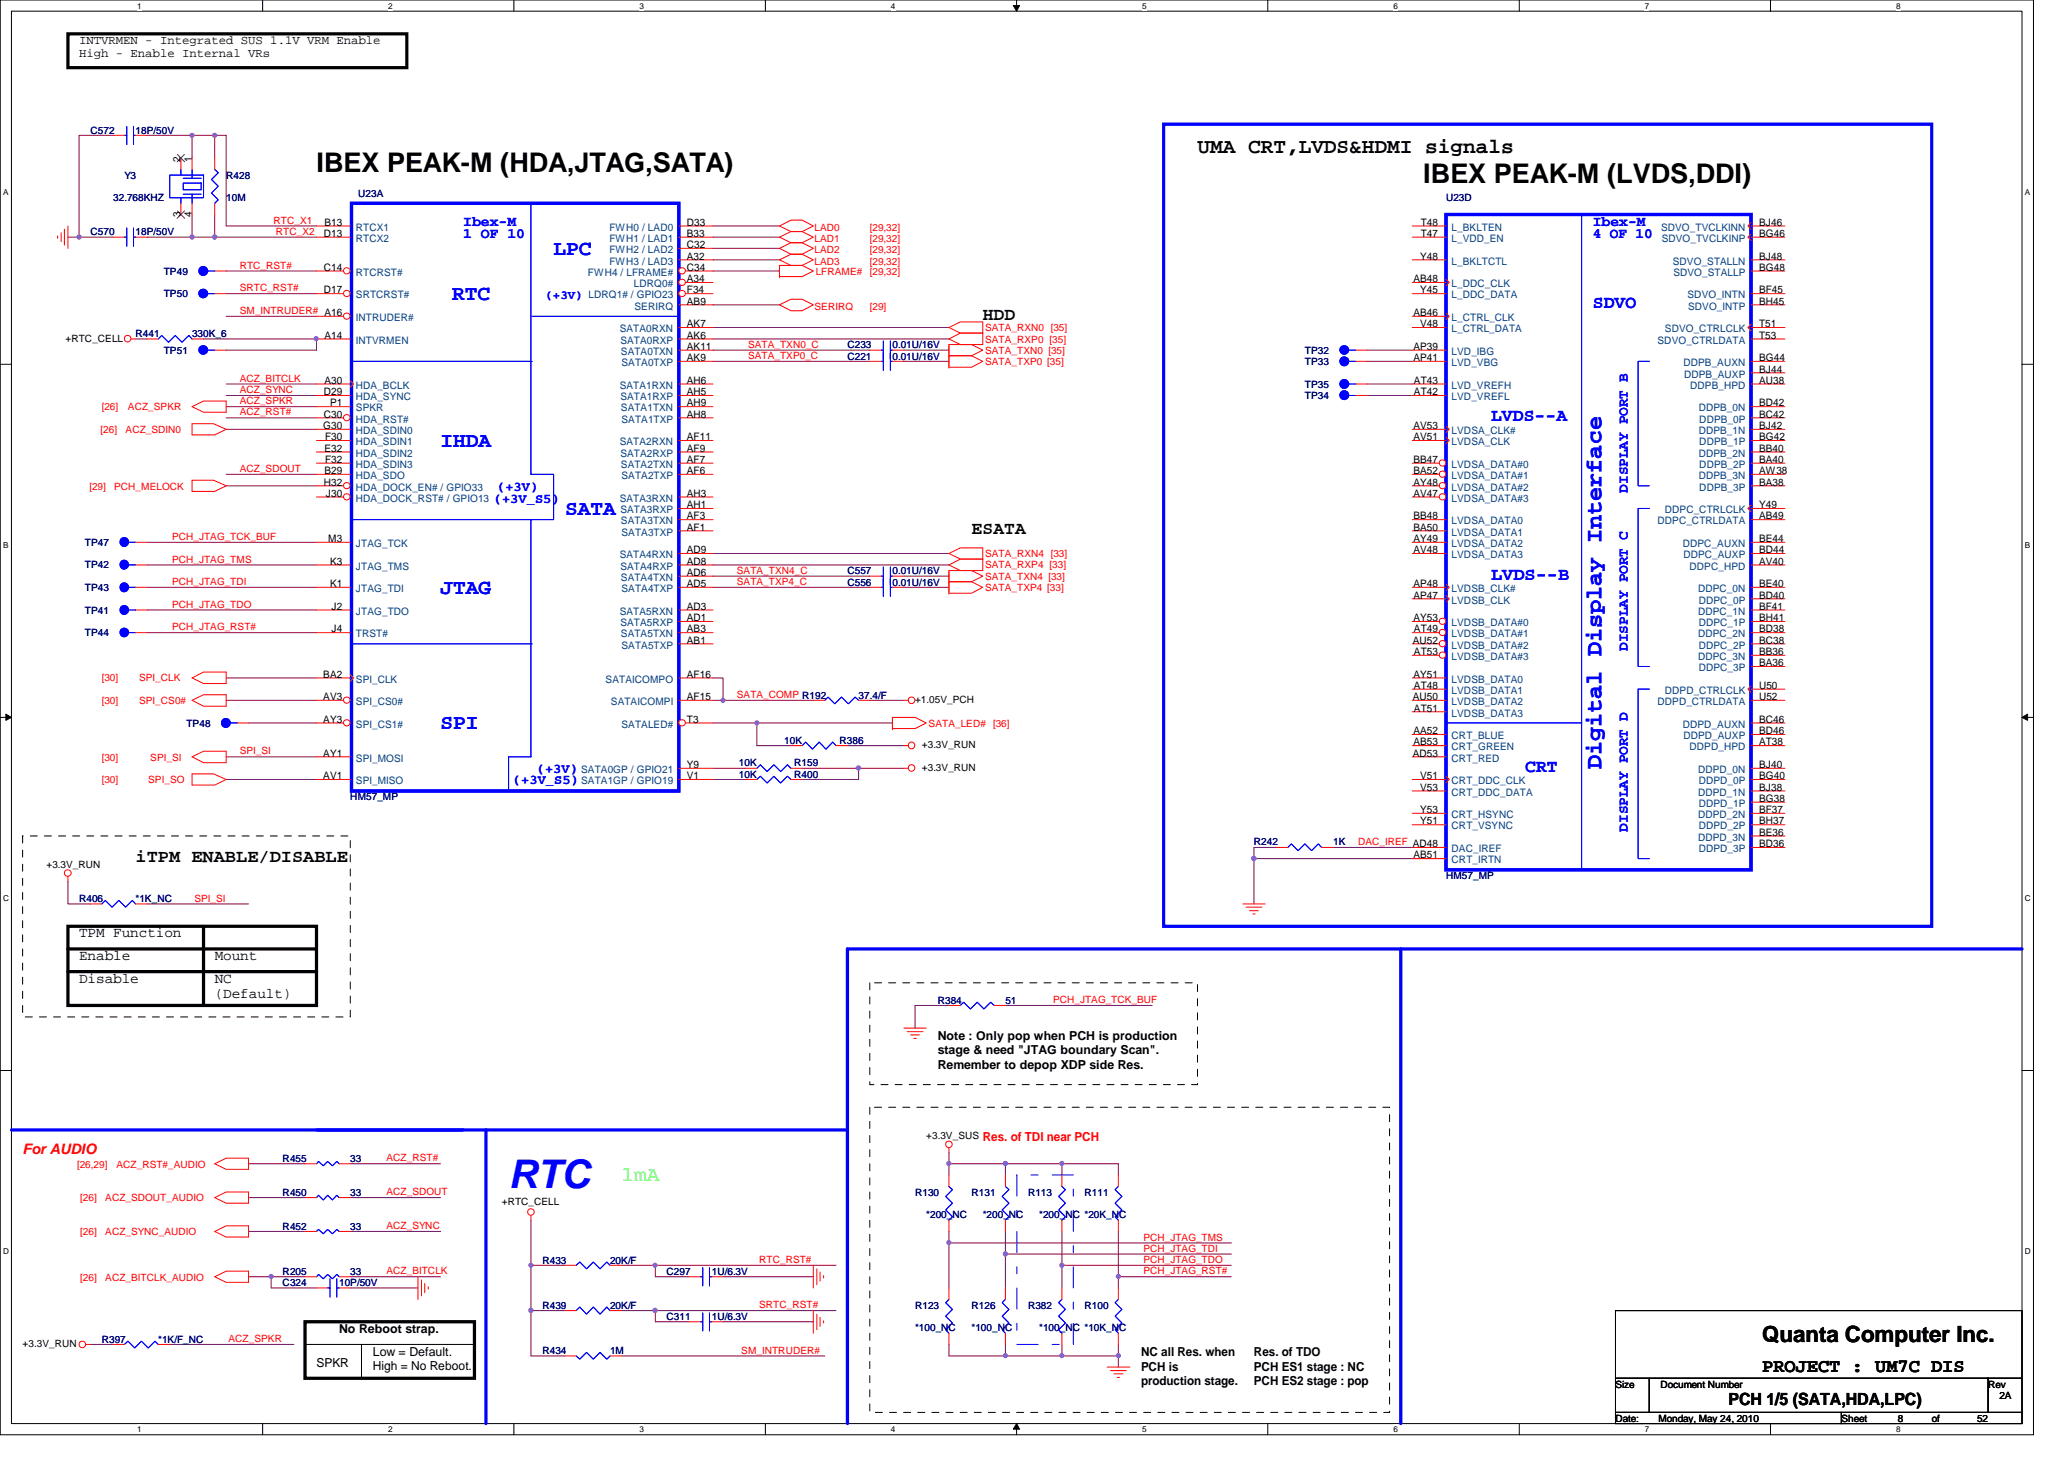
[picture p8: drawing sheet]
<svg xmlns="http://www.w3.org/2000/svg" width="297mm" height="210mm" viewBox="0 0 297 210" stroke-linecap="round" stroke-linejoin="round" font-family="sans-serif">
<defs><g id="words">
<text font-size="5.7" fill="#00f" x="73.2" y="171">RTC</text>
<g font-size="3.9">
<text x="45.5" y="24.8">IBEX PEAK-M (HDA,JTAG,SATA)</text>
<text x="204.8" y="26.4">IBEX PEAK-M (LVDS,DDI)</text>
</g>
<text font-size="3.4" fill="#00f" x="230.5" y="110.7" transform="rotate(-90 230.5 110.7)">Digital Display Interface</text>
<text font-size="3.2" x="253.6" y="193.1">Quanta Computer Inc.</text>
<text font-size="3" x="172.3" y="22">UMA CRT,LVDS&amp;HDMI signals</text>
<g font-size="3" fill="#00f">
<text x="79.7" y="36.7">LPC</text>
<text x="65.1" y="43.2">RTC</text>
<text x="63.4" y="64.3">IHDA</text>
<text x="81.3" y="74">SATA</text>
<text x="63.4" y="85.4">JTAG</text>
<text x="63.4" y="104.9">SPI</text>
</g>
<text font-size="3" fill="#0f0" x="89.4" y="169.8">1mA</text>
<text font-size="2.8" x="253.6" y="197.4">PROJECT : UM7C DIS</text>
<g font-size="2.6">
<text x="141.4" y="46">HDD</text>
<text x="139.8" y="76.9">ESATA</text>
<text x="19.5" y="124">iTPM ENABLE/DISABLE</text>
</g>
<g font-size="2.6" fill="#00f">
<text x="229.2" y="44.4">SDVO</text>
<text x="214.6" y="60.6">LVDS--A</text>
<text x="214.6" y="83.4">LVDS--B</text>
<text x="219.5" y="111">CRT</text>
</g>
<text font-size="2.4" x="248.7" y="202.2">PCH 1/5 (SATA,HDA,LPC)</text>
<g font-size="2.1" fill="#00f">
<text x="66.7" y="32.6">Ibex-M</text>
<text x="66.7" y="34.2">1 OF 10</text>
<text x="229.2" y="32.6">Ibex-M</text>
<text x="229.2" y="34.2">4 OF 10</text>
<text x="234.3" y="70.9" transform="rotate(-90 234.3 70.9)">DISPLAY PORT B</text>
<text x="234.3" y="93.6" transform="rotate(-90 234.3 93.6)">DISPLAY PORT C</text>
<text x="234.3" y="119.6" transform="rotate(-90 234.3 119.6)">DISPLAY PORT D</text>
</g>
<g font-size="2.1">
<text x="11.4" y="134.9">TPM Function</text>
<text x="11.4" y="138.1">Enable</text>
<text x="11.4" y="141.4">Disable</text>
<text x="30.9" y="138.1">Mount</text>
<text x="30.9" y="141.4">NC</text>
<text x="30.9" y="143.6">(Default)</text>
</g>
<text font-size="2.1" fill="#f00" x="3.3" y="166.1">For AUDIO</text>
<g font-size="1.9" fill="#00f">
<text x="71.5" y="70.7">(+3V)</text>
<text x="71.1" y="72.3">(+3V_S5)</text>
<text x="73.8" y="112.8">(+3V_S5)</text>
<text x="77.3" y="111.2">(+3V)</text>
</g>
<g font-size="1.8">
<text x="11.4" y="6.3">INTVRMEN - Integrated SUS 1.1V VRM Enable</text>
<text x="11.4" y="8.2">High - Enable Internal VRs</text>
<text x="135" y="149.6">Note : Only pop when PCH is production</text>
<text x="135" y="151.7">stage &amp; need &quot;JTAG boundary Scan&quot;.</text>
<text x="135" y="153.8">Remember to depop XDP side Res.</text>
<text x="48.8" y="191.8">No Reboot strap.</text>
<text x="45.5" y="196.7">SPKR</text>
<text x="53.7" y="195">Low = Default.</text>
<text x="53.7" y="197.1">High = No Reboot.</text>
<text x="164.2" y="195.1">NC all Res. when</text>
<text x="164.2" y="197.2">PCH is</text>
<text x="180.5" y="195.1">Res. of TDO</text>
<text x="180.5" y="197.2">PCH ES1 stage : NC</text>
<text x="164.2" y="199.3">production stage.</text>
<text x="180.5" y="199.3">PCH ES2 stage : pop</text>
</g>
<text font-size="1.8" fill="#00f" x="78.5" y="43">(+3V)</text>
<text font-size="1.8" fill="#f00" x="141.4" y="164.2">Res. of TDI near PCH</text>
<g font-size="1.5">
<text x="26" y="23.2" transform="rotate(-90 26 23.2)">2</text>
<text x="27.6" y="23.2" transform="rotate(-90 27.6 23.2)">1</text>
<text x="26" y="31.2" transform="rotate(-90 26 31.2)">3</text>
<text x="27.6" y="31.2" transform="rotate(-90 27.6 31.2)">4</text>
<text x="46.6" y="34.1">D13</text>
<text x="46.7" y="32.5">B13</text>
<text x="98.8" y="32.5">D33</text>
<text x="98.8" y="34.1">B33</text>
<text x="98.8" y="35.7">C32</text>
<text x="204.5" y="32.5">T48</text>
<text x="204.5" y="34.1">T47</text>
<text x="253.2" y="34.1">BG46</text>
<text x="253.2" y="32.5">BJ46</text>
<text x="46.6" y="38.9">C14</text>
<text x="98.8" y="40.6">A34</text>
<text x="98.8" y="37.3">A32</text>
<text x="98.8" y="38.9">C34</text>
<text x="203.4" y="40.6">AB48</text>
<text x="204.4" y="37.3">Y48</text>
<text x="253.2" y="37.3">BJ48</text>
<text x="253.2" y="38.9">BG48</text>
<text x="46.6" y="42.2">D17</text>
<text x="98.8" y="43.8">AB9</text>
<text x="98.8" y="47.1">AK7</text>
<text x="98.8" y="42.2">F34</text>
<text x="203.4" y="45.5">AB46</text>
<text x="204.4" y="47.1">V48</text>
<text x="204.4" y="42.2">Y45</text>
<text x="253.2" y="42.2">BF45</text>
<text x="253.2" y="43.8">BH45</text>
<text x="253.2" y="47.1">T51</text>
<text x="46.7" y="48.7">A14</text>
<text x="98.8" y="48.7">AK6</text>
<text x="98.8" y="50.3">AK11</text>
<text x="98.8" y="51.9">AK9</text>
<text x="203.4" y="50.3">AP39</text>
<text x="203.4" y="51.9">AP41</text>
<text x="253.2" y="51.9">BG44</text>
<text x="253.2" y="53.6">BJ44</text>
<text x="253.2" y="48.7">T53</text>
<text x="46.6" y="56.9">D29</text>
<text x="46.7" y="55.2">A30</text>
<text x="47.5" y="58.5">P1</text>
<text x="98.8" y="55.2">AH6</text>
<text x="98.8" y="56.9">AH5</text>
<text x="98.8" y="58.5">AH9</text>
<text x="203.5" y="55.2">AT43</text>
<text x="203.5" y="56.9">AT42</text>
<text x="253.2" y="58.5">BD42</text>
<text x="253.2" y="55.2">AU38</text>
<text x="46.5" y="61.7">G30</text>
<text x="46.6" y="60.1">C30</text>
<text x="46.7" y="65">E32</text>
<text x="46.8" y="63.3">F30</text>
<text x="98.8" y="63.3">AF11</text>
<text x="98.8" y="65">AF9</text>
<text x="98.8" y="60.1">AH8</text>
<text x="203.4" y="61.7">AV53</text>
<text x="203.4" y="63.3">AV51</text>
<text x="253.2" y="61.7">BJ42</text>
<text x="253.2" y="65">BB40</text>
<text x="253.2" y="60.1">BC42</text>
<text x="253.2" y="63.3">BG42</text>
<text x="46.6" y="69.8">H32</text>
<text x="46.7" y="68.2">B29</text>
<text x="46.8" y="66.6">F32</text>
<text x="46.9" y="71.5">J30</text>
<text x="98.8" y="71.5">AH3</text>
<text x="98.8" y="66.6">AF7</text>
<text x="98.8" y="68.2">AF6</text>
<text x="203.4" y="66.6">BB47</text>
<text x="203.4" y="68.2">BA52</text>
<text x="203.4" y="69.8">AY48</text>
<text x="203.4" y="71.5">AV47</text>
<text x="253.2" y="68.2">AW38</text>
<text x="253.2" y="66.6">BA40</text>
<text x="253.2" y="69.8">BA38</text>
<text x="47.2" y="78">M3</text>
<text x="98.8" y="73.1">AH1</text>
<text x="98.8" y="74.7">AF3</text>
<text x="98.8" y="76.3">AF1</text>
<text x="203.4" y="74.7">BB48</text>
<text x="203.4" y="76.3">BA50</text>
<text x="203.4" y="78">AY49</text>
<text x="253.2" y="78">BE44</text>
<text x="253.2" y="73.1">Y49</text>
<text x="253.2" y="74.7">AB49</text>
<text x="47.5" y="81.2">K3</text>
<text x="98.8" y="79.6">AD9</text>
<text x="98.8" y="81.2">AD8</text>
<text x="98.8" y="82.8">AD6</text>
<text x="203.4" y="79.6">AV48</text>
<text x="253.2" y="81.2">AV40</text>
<text x="253.2" y="79.6">BD44</text>
<text x="47.5" y="84.5">K1</text>
<text x="47.7" y="87.7">J2</text>
<text x="98.8" y="87.7">AD3</text>
<text x="98.8" y="89.4">AD1</text>
<text x="98.8" y="84.5">AD5</text>
<text x="203.4" y="84.5">AP48</text>
<text x="203.4" y="86.1">AP47</text>
<text x="203.4" y="89.4">AY53</text>
<text x="253.2" y="89.4">BH41</text>
<text x="253.2" y="86.1">BD40</text>
<text x="253.2" y="84.5">BE40</text>
<text x="253.2" y="87.7">BF41</text>
<text x="47.7" y="91">J4</text>
<text x="98.8" y="91">AB3</text>
<text x="98.8" y="92.6">AB1</text>
<text x="203.3" y="92.6">AU52</text>
<text x="203.5" y="91">AT49</text>
<text x="203.5" y="94.2">AT53</text>
<text x="253.2" y="92.6">BC38</text>
<text x="253.2" y="95.8">BA36</text>
<text x="253.2" y="91">BD38</text>
<text x="253.2" y="94.2">BB36</text>
<text x="46.5" y="97.5">BA2</text>
<text x="46.5" y="100.7">AV3</text>
<text x="98.8" y="100.7">AF15</text>
<text x="98.8" y="97.5">AF16</text>
<text x="203.3" y="100.7">AU50</text>
<text x="203.4" y="97.5">AY51</text>
<text x="203.5" y="99.1">AT48</text>
<text x="253.2" y="99.1">U50</text>
<text x="253.2" y="100.7">U52</text>
<text x="46.5" y="104">AY3</text>
<text x="98.8" y="104">T3</text>
<text x="203.4" y="105.6">AA52</text>
<text x="203.4" y="107.2">AB53</text>
<text x="203.5" y="102.4">AT51</text>
<text x="253.2" y="107.2">AT38</text>
<text x="253.2" y="104">BC46</text>
<text x="253.2" y="105.6">BD46</text>
<text x="46.5" y="108.8">AY1</text>
<text x="46.5" y="112.1">AV1</text>
<text x="98.8" y="110.5">Y9</text>
<text x="98.8" y="112.1">V1</text>
<text x="203.3" y="108.8">AD53</text>
<text x="204.4" y="112.1">V51</text>
<text x="204.4" y="113.7">V53</text>
<text x="253.2" y="112.1">BG40</text>
<text x="253.2" y="110.5">BJ40</text>
<text x="253.2" y="113.7">BJ38</text>
<text x="204.4" y="117">Y53</text>
<text x="204.4" y="118.6">Y51</text>
<text x="253.2" y="118.6">BH37</text>
<text x="253.2" y="115.4">BG38</text>
<text x="253.2" y="117">BF37</text>
<text x="203.4" y="123.5">AB51</text>
<text x="253.2" y="121.9">BD36</text>
<text x="253.2" y="120.2">BE36</text>
</g>
<g font-size="1.5" fill="#004080">
<text x="51.2" y="33.2">RTCX1</text>
<text x="51.2" y="34.8">RTCX2</text>
<text x="87.7" y="33.2">FWH0 / LAD0</text>
<text x="87.7" y="34.8">FWH1 / LAD1</text>
<text x="208.9" y="33.2">L_BKLTEN</text>
<text x="208.9" y="34.8">L_VDD_EN</text>
<text x="239.1" y="33.2">SDVO_TVCLKINN</text>
<text x="239.1" y="34.8">SDVO_TVCLKINP</text>
<text x="51.2" y="39.7">RTCRST#</text>
<text x="84.6" y="39.7">FWH4 / LFRAME#</text>
<text x="87.7" y="36.4">FWH2 / LAD2</text>
<text x="87.7" y="38.1">FWH3 / LAD3</text>
<text x="91.2" y="41.3">LDRQ0#</text>
<text x="208.9" y="38.1">L_BKLTCTL</text>
<text x="208.9" y="41.3">L_DDC_CLK</text>
<text x="240.7" y="38.1">SDVO_STALLN</text>
<text x="240.8" y="39.7">SDVO_STALLP</text>
<text x="51.2" y="46.2">INTRUDER#</text>
<text x="51.2" y="42.9">SRTCRST#</text>
<text x="84.7" y="42.9">LDRQ1# / GPIO23</text>
<text x="89.2" y="47.8">SATA0RXN</text>
<text x="91.3" y="44.5">SERIRQ</text>
<text x="208.9" y="46.2">L_CTRL_CLK</text>
<text x="208.9" y="47.8">L_CTRL_DATA</text>
<text x="208.9" y="42.9">L_DDC_DATA</text>
<text x="239.6" y="47.8">SDVO_CTRLCLK</text>
<text x="242.9" y="42.9">SDVO_INTN</text>
<text x="242.9" y="44.5">SDVO_INTP</text>
<text x="51.2" y="49.4">INTVRMEN</text>
<text x="89.3" y="49.4">SATA0RXP</text>
<text x="89.4" y="51.1">SATA0TXN</text>
<text x="89.4" y="52.7">SATA0TXP</text>
<text x="208.9" y="51.1">LVD_IBG</text>
<text x="208.9" y="52.7">LVD_VBG</text>
<text x="238.5" y="49.4">SDVO_CTRLDATA</text>
<text x="242.3" y="52.7">DDPB_AUXN</text>
<text x="51.2" y="55.9">HDA_BCLK</text>
<text x="51.2" y="57.6">HDA_SYNC</text>
<text x="51.2" y="59.2">SPKR</text>
<text x="89.2" y="55.9">SATA1RXN</text>
<text x="89.3" y="57.6">SATA1RXP</text>
<text x="89.4" y="59.2">SATA1TXN</text>
<text x="208.9" y="55.9">LVD_VREFH</text>
<text x="208.9" y="57.6">LVD_VREFL</text>
<text x="242.4" y="54.3">DDPB_AUXP</text>
<text x="243.2" y="55.9">DDPB_HPD</text>
<text x="244.5" y="59.2">DDPB_0N</text>
<text x="51.2" y="60.8">HDA_RST#</text>
<text x="51.2" y="62.4">HDA_SDIN0</text>
<text x="51.2" y="64.1">HDA_SDIN1</text>
<text x="51.2" y="65.7">HDA_SDIN2</text>
<text x="89.2" y="64.1">SATA2RXN</text>
<text x="89.3" y="65.7">SATA2RXP</text>
<text x="89.4" y="60.8">SATA1TXP</text>
<text x="208.9" y="62.4">LVDSA_CLK#</text>
<text x="208.9" y="64.1">LVDSA_CLK</text>
<text x="244.5" y="62.4">DDPB_1N</text>
<text x="244.5" y="65.7">DDPB_2N</text>
<text x="244.6" y="60.8">DDPB_0P</text>
<text x="244.6" y="64.1">DDPB_1P</text>
<text x="51.2" y="68.9">HDA_SDO</text>
<text x="51.2" y="67.3">HDA_SDIN3</text>
<text x="51.2" y="70.6">HDA_DOCK_EN# / GPIO33</text>
<text x="89.4" y="67.3">SATA2TXN</text>
<text x="89.4" y="68.9">SATA2TXP</text>
<text x="208.9" y="67.3">LVDSA_DATA#0</text>
<text x="208.9" y="68.9">LVDSA_DATA#1</text>
<text x="208.9" y="70.6">LVDSA_DATA#2</text>
<text x="244.5" y="68.9">DDPB_3N</text>
<text x="244.6" y="67.3">DDPB_2P</text>
<text x="244.6" y="70.6">DDPB_3P</text>
<text x="51.2" y="72.2">HDA_DOCK_RST# / GPIO13</text>
<text x="89.2" y="72.2">SATA3RXN</text>
<text x="89.3" y="73.8">SATA3RXP</text>
<text x="89.4" y="75.4">SATA3TXN</text>
<text x="89.4" y="77">SATA3TXP</text>
<text x="208.9" y="72.2">LVDSA_DATA#3</text>
<text x="208.9" y="75.4">LVDSA_DATA0</text>
<text x="208.9" y="77">LVDSA_DATA1</text>
<text x="238.5" y="75.4">DDPC_CTRLDATA</text>
<text x="239.6" y="73.8">DDPC_CTRLCLK</text>
<text x="51.2" y="78.7">JTAG_TCK</text>
<text x="51.2" y="82">JTAG_TMS</text>
<text x="89.2" y="80.3">SATA4RXN</text>
<text x="89.3" y="82">SATA4RXP</text>
<text x="89.4" y="83.6">SATA4TXN</text>
<text x="208.9" y="78.7">LVDSA_DATA2</text>
<text x="208.9" y="80.3">LVDSA_DATA3</text>
<text x="242.2" y="78.7">DDPC_AUXN</text>
<text x="242.3" y="80.3">DDPC_AUXP</text>
<text x="243.2" y="82">DDPC_HPD</text>
<text x="51.2" y="85.2">JTAG_TDI</text>
<text x="51.2" y="88.4">JTAG_TDO</text>
<text x="89.2" y="88.4">SATA5RXN</text>
<text x="89.4" y="85.2">SATA4TXP</text>
<text x="208.9" y="85.2">LVDSB_CLK#</text>
<text x="208.9" y="86.8">LVDSB_CLK</text>
<text x="244.4" y="85.2">DDPC_0N</text>
<text x="244.4" y="88.4">DDPC_1N</text>
<text x="244.5" y="86.8">DDPC_0P</text>
<text x="51.2" y="91.7">TRST#</text>
<text x="89.3" y="90.1">SATA5RXP</text>
<text x="89.4" y="91.7">SATA5TXN</text>
<text x="89.4" y="93.3">SATA5TXP</text>
<text x="208.9" y="90.1">LVDSB_DATA#0</text>
<text x="208.9" y="91.7">LVDSB_DATA#1</text>
<text x="208.9" y="93.3">LVDSB_DATA#2</text>
<text x="208.9" y="95">LVDSB_DATA#3</text>
<text x="244.4" y="91.7">DDPC_2N</text>
<text x="244.4" y="95">DDPC_3N</text>
<text x="244.5" y="90.1">DDPC_1P</text>
<text x="244.5" y="93.3">DDPC_2P</text>
<text x="51.2" y="98.2">SPI_CLK</text>
<text x="51.2" y="101.4">SPI_CS0#</text>
<text x="87.2" y="98.2">SATAICOMPO</text>
<text x="87.9" y="101.4">SATAICOMPI</text>
<text x="208.9" y="98.2">LVDSB_DATA0</text>
<text x="208.9" y="99.8">LVDSB_DATA1</text>
<text x="208.9" y="101.4">LVDSB_DATA2</text>
<text x="238.5" y="101.4">DDPD_CTRLDATA</text>
<text x="239.6" y="99.8">DDPD_CTRLCLK</text>
<text x="244.5" y="96.6">DDPC_3P</text>
<text x="51.2" y="104.7">SPI_CS1#</text>
<text x="89.4" y="104.7">SATALED#</text>
<text x="208.9" y="103.1">LVDSB_DATA3</text>
<text x="208.9" y="106.3">CRT_BLUE</text>
<text x="208.9" y="107.9">CRT_GREEN</text>
<text x="242.2" y="104.7">DDPD_AUXN</text>
<text x="242.3" y="106.3">DDPD_AUXP</text>
<text x="243.2" y="107.9">DDPD_HPD</text>
<text x="51.2" y="109.6">SPI_MOSI</text>
<text x="51.2" y="112.8">SPI_MISO</text>
<text x="83.6" y="111.2">SATA0GP / GPIO21</text>
<text x="83.6" y="112.8">SATA1GP / GPIO19</text>
<text x="208.9" y="112.8">CRT_DDC_CLK</text>
<text x="208.9" y="109.6">CRT_RED</text>
<text x="244.4" y="111.2">DDPD_0N</text>
<text x="244.5" y="112.8">DDPD_0P</text>
<text x="208.9" y="114.5">CRT_DDC_DATA</text>
<text x="208.9" y="117.7">CRT_HSYNC</text>
<text x="208.9" y="119.3">CRT_VSYNC</text>
<text x="244.4" y="117.7">DDPD_2N</text>
<text x="244.4" y="114.5">DDPD_1N</text>
<text x="244.5" y="119.3">DDPD_2P</text>
<text x="244.5" y="116.1">DDPD_1P</text>
<text x="208.9" y="124.2">CRT_IRTN</text>
<text x="208.9" y="122.6">DAC_IREF</text>
<text x="244.4" y="120.9">DDPD_3N</text>
<text x="244.5" y="122.6">DDPD_3P</text>
</g>
<g font-size="1.4" fill="#000080">
<text x="13" y="19.2">C572</text>
<text x="19.5" y="19.2">18P/50V</text>
<text x="16.3" y="29">32.768KHZ</text>
<text x="17.9" y="25.7">Y3</text>
<text x="32.6" y="25.7">R428</text>
<text x="32.6" y="29">10M</text>
<text x="51.6" y="28.3">U23A</text>
<text x="208.1" y="29">U23D</text>
<text x="13" y="33.9">C570</text>
<text x="19.5" y="33.9">18P/50V</text>
<text x="23.6" y="39.5">TP49</text>
<text x="23.6" y="42.8">TP50</text>
<text x="19.5" y="48.5">R441</text>
<text x="23.6" y="50.9">TP51</text>
<text x="27.6" y="48.5">330K_6</text>
<text x="122" y="50.1">C233</text>
<text x="122" y="51.7">C221</text>
<text x="128.4" y="50.1">0.01U/16V</text>
<text x="128.4" y="51.7">0.01U/16V</text>
<text x="187.8" y="50.9">TP32</text>
<text x="187.8" y="52.5">TP33</text>
<text x="187.8" y="57.4">TP34</text>
<text x="187.8" y="55.8">TP35</text>
<text x="12.2" y="78.6">TP47</text>
<text x="12.2" y="81.8">TP42</text>
<text x="122" y="82.6">C557</text>
<text x="128.4" y="82.6">0.01U/16V</text>
<text x="12.2" y="88.3">TP41</text>
<text x="12.2" y="85">TP43</text>
<text x="122" y="84.2">C556</text>
<text x="128.4" y="84.2">0.01U/16V</text>
<text x="12.2" y="91.6">TP44</text>
<text x="123.6" y="100.5">37.4/F</text>
<text x="26.8" y="104.6">TP48</text>
<text x="112.9" y="107">10K</text>
<text x="120.8" y="107">R386</text>
<text x="106.3" y="110.2">10K</text>
<text x="106.3" y="111.9">10K</text>
<text x="114.3" y="110.2">R159</text>
<text x="114.3" y="111.9">R400</text>
<text x="50.4" y="115.1">HM57_MP</text>
<text x="180.5" y="121.6">R242</text>
<text x="191.9" y="121.6">1K</text>
<text x="11.4" y="129.8">R406</text>
<text x="19.5" y="129.8">*1K_NC</text>
<text x="208.1" y="126.5">HM57_MP</text>
<text x="135" y="144.4">R384</text>
<text x="144.7" y="144.4">51</text>
<text x="40.7" y="167.1">R455</text>
<text x="50.4" y="167.1">33</text>
<text x="40.7" y="172">R450</text>
<text x="50.4" y="172">33</text>
<text x="131.7" y="172">R130</text>
<text x="139.8" y="172">R131</text>
<text x="148" y="172">R113</text>
<text x="156.1" y="172">R111</text>
<text x="40.7" y="176.9">R452</text>
<text x="50.4" y="176.9">33</text>
<text x="133.3" y="175.3">*200_NC</text>
<text x="141.4" y="175.3">*200_NC</text>
<text x="149.6" y="175.3">*200_NC *20K_NC</text>
<text x="40.7" y="183.4">R205</text>
<text x="40.7" y="185">C324</text>
<text x="48.8" y="185">10P/50V</text>
<text x="50.4" y="183.4">33</text>
<text x="78.1" y="181.8">R433</text>
<text x="87.8" y="181.8">20K/F</text>
<text x="95.9" y="183.4">C297</text>
<text x="102.4" y="183.4">1U/6.3V</text>
<text x="78.1" y="188.3">R439</text>
<text x="87.8" y="188.3">20K/F</text>
<text x="95.9" y="189.9">C311</text>
<text x="102.4" y="189.9">1U/6.3V</text>
<text x="131.7" y="188.3">R123</text>
<text x="131.7" y="191.5">*100_NC</text>
<text x="139.8" y="188.3">R126</text>
<text x="139.8" y="191.5">*100_NC</text>
<text x="148" y="188.3">R382</text>
<text x="149.6" y="191.5">*100_NC *10K_NC</text>
<text x="156.1" y="188.3">R100</text>
<text x="14.6" y="193.2">R397</text>
<text x="22.8" y="193.2">*1K/F_NC</text>
<text x="78.1" y="194.8">R434</text>
<text x="87.8" y="194.8">1M</text>
</g>
<g font-size="1.4" fill="#f00">
<text x="39.4" y="32.2">RTC_X1</text>
<text x="39.7" y="33.8">RTC_X2</text>
<text x="117.2" y="33.2">LAD0</text>
<text x="117.2" y="34.8">LAD1</text>
<text x="125.2" y="33.2">[29,32]</text>
<text x="125.2" y="34.8">[29,32]</text>
<text x="34.5" y="41.9">SRTC_RST#</text>
<text x="34.5" y="38.7">RTC_RST#</text>
<text x="117.2" y="36.4">LAD2</text>
<text x="117.2" y="38.1">LAD3</text>
<text x="117.4" y="39.5">LFRAME#</text>
<text x="125.2" y="39.5">[29,32]</text>
<text x="125.2" y="36.4">[29,32]</text>
<text x="125.2" y="38.1">[29,32]</text>
<text x="34.5" y="45.2">SM_INTRUDER# A16</text>
<text x="117.2" y="44.6">SERIRQ</text>
<text x="125.2" y="44.6">[29]</text>
<text x="141.8" y="47.7">SATA_RXN0 [35]</text>
<text x="107.7" y="50">SATA_TXN0_C</text>
<text x="107.7" y="51.6">SATA_TXP0_C</text>
<text x="141.8" y="50.9">SATA_TXN0 [35]</text>
<text x="141.8" y="52.5">SATA_TXP0 [35]</text>
<text x="141.8" y="49.3">SATA_RXP0 [35]</text>
<text x="14.6" y="59.1">[26]</text>
<text x="18.4" y="59.1">ACZ_SPKR</text>
<text x="34.5" y="58.2">ACZ_SPKR</text>
<text x="34.5" y="59.8">ACZ_RST#</text>
<text x="34.5" y="56.6">ACZ_SYNC</text>
<text x="34.5" y="54.9">ACZ_BITCLK</text>
<text x="14.5" y="62.3">[26]</text>
<text x="18.1" y="62.3">ACZ_SDIN0</text>
<text x="12.9" y="70.4">[29]</text>
<text x="16.4" y="70.4">PCH_MELOCK</text>
<text x="34.5" y="67.9">ACZ_SDOUT</text>
<text x="24.8" y="77.7">PCH_JTAG_TCK_BUF</text>
<text x="24.8" y="80.9">PCH_JTAG_TMS</text>
<text x="106" y="82.5">SATA_TXN4_C</text>
<text x="141.8" y="80.2">SATA_RXN4 [33]</text>
<text x="141.8" y="81.8">SATA_RXP4 [33]</text>
<text x="141.8" y="83.4">SATA_TXN4 [33]</text>
<text x="24.8" y="87.4">PCH_JTAG_TDO</text>
<text x="24.8" y="84.2">PCH_JTAG_TDI</text>
<text x="106" y="84.2">SATA_TXP4_C</text>
<text x="141.8" y="85">SATA_TXP4 [33]</text>
<text x="24.8" y="90.7">PCH_JTAG_RST#</text>
<text x="14.6" y="98">[30]</text>
<text x="14.6" y="101.3">[30]</text>
<text x="20" y="98">SPI_CLK</text>
<text x="20" y="101.3">SPI_CS0#</text>
<text x="106" y="100.4">SATA_COMP R192</text>
<text x="133.6" y="104.6">SATA_LED#</text>
<text x="142.9" y="104.6">[36]</text>
<text x="14.6" y="109.4">[30]</text>
<text x="14.6" y="112.7">[30]</text>
<text x="21.3" y="112.7">SPI_SO</text>
<text x="21.6" y="109.4">SPI_SI</text>
<text x="34.5" y="108.5">SPI_SI</text>
<text x="195.4" y="121.6">DAC_IREF AD48</text>
<text x="28" y="129.7">SPI_SI</text>
<text x="151.6" y="144.3">PCH_JTAG_TCK_BUF</text>
<text x="11.1" y="168">[26,29]</text>
<text x="16.8" y="168">ACZ_RST#_AUDIO</text>
<text x="55.6" y="167.1">ACZ_RST#</text>
<text x="11.6" y="172.8">[26]</text>
<text x="15.2" y="172.8">ACZ_SDOUT_AUDIO</text>
<text x="55.6" y="172">ACZ_SDOUT</text>
<text x="11.6" y="177.7">[26]</text>
<text x="15.2" y="177.7">ACZ_SYNC_AUDIO</text>
<text x="55.6" y="176.8">ACZ_SYNC</text>
<text x="164.5" y="178.5">PCH_JTAG_TMS</text>
<text x="11.6" y="184.2">[26]</text>
<text x="15.2" y="184.2">ACZ_BITCLK_AUDIO</text>
<text x="55.6" y="183.3">ACZ_BITCLK</text>
<text x="109.3" y="181.7">RTC_RST#</text>
<text x="164.5" y="183.3">PCH_JTAG_RST#</text>
<text x="164.5" y="180.1">PCH_JTAG_TDI</text>
<text x="164.5" y="181.7">PCH_JTAG_TDO</text>
<text x="109.3" y="188.2">SRTC_RST#</text>
<text x="32.9" y="193.1">ACZ_SPKR</text>
<text x="106.7" y="194.7">SM_INTRUDER#</text>
</g>
<g font-size="1.4">
<text x="9.4" y="49.1">+RTC_CELL</text>
<text x="131.7" y="101.1">+1.05V_PCH</text>
<text x="132.7" y="107.7">+3.3V_RUN</text>
<text x="132.7" y="110.9">+3.3V_RUN</text>
<text x="6.7" y="124.9">+3.3V_RUN</text>
<text x="133.3" y="163.9">+3.3V_SUS</text>
<text x="72.2" y="173.3">+RTC_CELL</text>
<text x="3.3" y="193.8">+3.3V_RUN</text>
<text x="232.5" y="199.6">Size</text>
<text x="239" y="199.6">Document Number</text>
<text x="286.1" y="199.6">Rev</text>
<text x="287.7" y="201.3">2A</text>
<text x="232.5" y="204.6">Date:</text>
<text x="238.7" y="204.6">Monday, May 24, 2010</text>
<text x="265" y="204.6">Sheet</text>
<text x="273.1" y="204.6">8</text>
<text x="278" y="204.6">of</text>
<text x="284.5" y="204.6">52</text>
</g>
<g font-size="1.2">
<text x="19.7" y="1.2">1</text>
<text x="55.9" y="1.2">2</text>
<text x="92" y="1.2">3</text>
<text x="128.2" y="1.2">4</text>
<text x="164.4" y="1.2">5</text>
<text x="200.5" y="1.2">6</text>
<text x="236.7" y="1.2">7</text>
<text x="272.9" y="1.2">8</text>
<text x=".5" y="28.1">A</text>
<text x="291.4" y="28.1">A</text>
<text x=".5" y="78.9">B</text>
<text x="291.4" y="78.9">B</text>
<text x=".5" y="129.7">C</text>
<text x="291.4" y="129.7">C</text>
<text x=".5" y="180.5">D</text>
<text x="291.4" y="180.5">D</text>
<text x="19.7" y="206">1</text>
<text x="55.9" y="206">2</text>
<text x="92" y="206">3</text>
<text x="128.2" y="206">4</text>
<text x="164.4" y="206">5</text>
<text x="200.5" y="206">6</text>
<text x="236.7" y="206">7</text>
<text x="272.9" y="206">8</text>
</g>
</g></defs>
<path d="M0 0h292.6v206.4h-292.6zM1.6 1.6h289.4v203.2h-289.4z" fill="none" stroke="#000" stroke-width=".14"/>
<g fill="#fff">
<path d="M19.7 .2h.6v1.3h-.6z"/>
<path d="M19.7 205h.6v1.3h-.6z"/>
</g>
<path d="M37.8 0v1.6M37.8 204.8v1.6" fill="none" stroke="#000" stroke-width=".14"/>
<g fill="#fff">
<path d="M55.9 .2h.6v1.3h-.6z"/>
<path d="M55.9 205h.6v1.3h-.6z"/>
</g>
<path d="M74 0v1.6M74 204.8v1.6" fill="none" stroke="#000" stroke-width=".14"/>
<g fill="#fff">
<path d="M92 .2h.6v1.3h-.6z"/>
<path d="M92 205h.6v1.3h-.6z"/>
</g>
<path d="M110.1 0v1.6M110.1 204.8v1.6" fill="none" stroke="#000" stroke-width=".14"/>
<g fill="#fff">
<path d="M128.2 .2h.6v1.3h-.6z"/>
<path d="M128.2 205h.6v1.3h-.6z"/>
</g>
<path d="M145.8 .8h.9l-.4 .8zM146.3 0v1.6M146.3 204.8l.4 .8h-.9zM146.3 204.8v1.6" fill="none" stroke="#000" stroke-width=".14"/>
<path d="M145.8 .8h.9l-.4 .8zM146.3 204.8l.4 .8h-.9z" fill="#000"/>
<g fill="#fff">
<path d="M164.4 .2h.6v1.3h-.6z"/>
<path d="M164.4 205h.6v1.3h-.6z"/>
</g>
<path d="M182.5 0v1.6M182.5 204.8v1.6" fill="none" stroke="#000" stroke-width=".14"/>
<g fill="#fff">
<path d="M200.5 .2h.6v1.3h-.6z"/>
<path d="M200.5 205h.6v1.3h-.6z"/>
</g>
<path d="M218.6 0v1.6M218.6 204.8v1.6" fill="none" stroke="#000" stroke-width=".14"/>
<g fill="#fff">
<path d="M236.7 .2h.6v1.3h-.6z"/>
<path d="M236.7 205h.6v1.3h-.6z"/>
</g>
<path d="M254.8 0v1.6M254.8 204.8v1.6" fill="none" stroke="#000" stroke-width=".14"/>
<g fill="#fff">
<path d="M272.9 .2h.6v1.3h-.6z"/>
<path d="M272.9 205h.6v1.3h-.6z"/>
<path d="M.5 27h.7v1.3h-.7z"/>
<path d="M291.4 27h.7v1.3h-.7z"/>
<path d="M.5 77.8h.7v1.3h-.7z"/>
<path d="M291.4 77.8h.7v1.3h-.7z"/>
</g>
<path d="M0 52.4h1.6M291 52.4h1.6" fill="none" stroke="#000" stroke-width=".14"/>
<g fill="#fff">
<path d="M.5 128.6h.8v1.3h-.8z"/>
<path d="M291.4 128.6h.8v1.3h-.8z"/>
</g>
<path d="M0 103.2h1.6M.8 102.7l.8 .5-.8 .4zM291 103.2h1.6M291 103.2l.8-.5v.9z" fill="none" stroke="#000" stroke-width=".14"/>
<path d="M.8 102.7l.8 .5-.8 .4zM291 103.2l.8-.5v.9z" fill="#000"/>
<g fill="#fff">
<path d="M.5 179.4h.8v1.3h-.8z"/>
<path d="M291.4 179.4h.8v1.3h-.8z"/>
</g>
<path d="M0 154h1.6M291 154h1.6" fill="none" stroke="#000" stroke-width=".14"/>
<g fill="none" stroke="#800040" stroke-width=".14">
<path d="M32.6 39h12.9M102.6 35.7h9.6M102.6 39h9.6M102.6 34.1h9.6M102.6 32.5h9.6M102.6 37.4h9.6M19.5 48.8h1.7M32.6 58.5h12.9M32.6 56.9h12.9M32.6 55.2h12.9M32.6 42.2h12.9M32.6 45.5h12.9"/>
<path d="M102.6 48.8h34M102.6 47.1h34M102.6 50.4h22.6M102.6 52h22.6M32.6 61.8h12.9M32.6 60.1h12.9M35.8 104h9.7M76.4 182v6.6"/>
</g>
<circle cx="76.4" cy="182" r=".3" fill="#f0f"/>
<circle cx="76.4" cy="182" r=".3" fill="none" stroke="#f0f" stroke-width=".14"/>
<path d="M76.4 188.6v6.5M89.4 195.1h29.3M94.3 182v1.7M104.1 190.2h12.9M104.1 183.7h12.9" fill="none" stroke="#800040" stroke-width=".14"/>
<circle cx="76.4" cy="188.5" r=".31" fill="#f0f"/>
<circle cx="76.4" cy="188.5" r=".31" fill="none" stroke="#f0f" stroke-width=".14"/>
<path d="M94.3 190.2h4.9M94.3 183.7h4.9M94.3 188.6h26" fill="none" stroke="#800040" stroke-width=".14"/>
<circle cx="94.3" cy="188.5" r=".31" fill="#f0f"/>
<circle cx="94.3" cy="188.5" r=".31" fill="none" stroke="#f0f" stroke-width=".14"/>
<path d="M76.4 175.6v6.4h4.9M89.4 182h30.9M94.3 188.6v1.6" fill="none" stroke="#800040" stroke-width=".14"/>
<circle cx="94.3" cy="182" r=".3" fill="#f0f"/>
<circle cx="94.3" cy="182" r=".3" fill="none" stroke="#f0f" stroke-width=".14"/>
<path d="M35.8 172.3h8.1M35.8 177.2h8.1M50.4 172.3h13M50.4 177.2h13M39 183.7h4.9M50.4 183.7h13M50.4 185.3h9.8M76.4 188.6h4.9M76.4 195.1h4.9" fill="none" stroke="#800040" stroke-width=".14"/>
<circle cx="39" cy="183.6" r=".3" fill="#f0f"/>
<circle cx="39" cy="183.6" r=".3" fill="none" stroke="#f0f" stroke-width=".14"/>
<path d="M180.5 121.9v1.6h22.7M180.5 123.5v6.5M35.8 167.4h8.1M50.4 167.4h13M35.8 183.7h3.2v1.6h6.5" fill="none" stroke="#800040" stroke-width=".14"/>
<circle cx="180.4" cy="123.5" r=".32" fill="#f0f"/>
<circle cx="180.4" cy="123.5" r=".32" fill="none" stroke="#f0f" stroke-width=".14"/>
<path d="M32.6 19.5v13h12.9M30.9 34.1h14.6M102.6 43.9h9.6M32.6 68.2h12.9M102.6 110.5h4.7M102.6 112.1h4.7M180.5 121.9h3.2M191.9 121.9h11.3M89.4 188.6h4.9" fill="none" stroke="#800040" stroke-width=".14"/>
<circle cx="30.9" cy="34.1" r=".31" fill="#f0f"/>
<circle cx="30.9" cy="34.1" r=".31" fill="none" stroke="#f0f" stroke-width=".14"/>
<path d="M30.9 19.5h1.7M11.4 34.1h4.9" fill="none" stroke="#800040" stroke-width=".14"/>
<circle cx="30.9" cy="19.5" r=".3" fill="#f0f"/>
<circle cx="30.9" cy="19.5" r=".3" fill="none" stroke="#f0f" stroke-width=".14"/>
<path d="M16.3 19.5h-4.9v14.6" fill="none" stroke="#800040" stroke-width=".14"/>
<circle cx="11.4" cy="34.1" r=".31" fill="#f0f"/>
<circle cx="11.4" cy="34.1" r=".31" fill="none" stroke="#f0f" stroke-width=".14"/>
<path d="M27.6 19.5h3.3v3.2" fill="none" stroke="#800040" stroke-width=".14"/>
<circle cx="27.6" cy="19.5" r=".3" fill="#f0f"/>
<circle cx="27.6" cy="19.5" r=".3" fill="none" stroke="#f0f" stroke-width=".14"/>
<path d="M30.9 30.9v3.2h-3.3" fill="none" stroke="#800040" stroke-width=".14"/>
<circle cx="27.6" cy="34.1" r=".31" fill="#f0f"/>
<circle cx="27.6" cy="34.1" r=".31" fill="none" stroke="#f0f" stroke-width=".14"/>
<g fill="none" stroke="#800040" stroke-width=".14">
<path d="M21.2 19.5h6.4v3.2M9.8 34.1h1.6M27.6 30.9v3.2h-6.4M130.1 50.4h6.5M130.1 52h6.5M21.2 78h24.3M21.2 87.8h24.3M21.2 91h24.3M21.2 81.3h24.3M21.2 84.5h24.3M32.6 97.5h12.9M102.6 97.5h1.5v3.3h12.9"/>
<path d="M32.6 100.8h12.9M32.6 112.1h12.9M32.6 108.9h12.9M125.2 100.8h4.9M9.8 126.8v3.2h3.2M21.2 130h14.6M13 193.4h3.3M24.4 193.4h17.9"/>
</g>
<circle cx="104.1" cy="100.7" r=".3" fill="#f0f"/>
<circle cx="104.1" cy="100.7" r=".3" fill="none" stroke="#f0f" stroke-width=".14"/>
<path d="M29.3 48.8h16.2v1.6h-12.9M102.6 100.8h1.5" fill="none" stroke="#800040" stroke-width=".14"/>
<circle cx="45.5" cy="48.7" r=".3" fill="#f0f"/>
<circle cx="45.5" cy="48.7" r=".3" fill="none" stroke="#f0f" stroke-width=".14"/>
<path d="M196.7 52h6.5M196.7 55.2h6.5M196.7 56.9h6.5M196.7 50.4h6.5M115.4 110.5h8.2M123.6 110.5h6.5M123.6 110.5v1.6h-8.2" fill="none" stroke="#800040" stroke-width=".14"/>
<circle cx="123.6" cy="110.5" r=".31" fill="#f0f"/>
<circle cx="123.6" cy="110.5" r=".31" fill="none" stroke="#f0f" stroke-width=".14"/>
<path d="M108.9 104v3.3" fill="none" stroke="#800040" stroke-width=".14"/>
<circle cx="108.9" cy="104" r=".3" fill="#f0f"/>
<circle cx="108.9" cy="104" r=".3" fill="none" stroke="#f0f" stroke-width=".14"/>
<path d="M102.6 79.6h34M102.6 81.3h34M102.6 82.9h22.6M102.6 84.5h22.6M130.1 84.5h6.5M130.1 82.9h6.5M102.6 104h25.8M108.9 107.3h4.9M122 107.3h8.1M160.9 183.7h16.3" fill="none" stroke="#800040" stroke-width=".14"/>
<circle cx="160.9" cy="183.6" r=".3" fill="#f0f"/>
<circle cx="160.9" cy="183.6" r=".3" fill="none" stroke="#f0f" stroke-width=".14"/>
<path d="M136.6 177.2v1.6M144.7 167.4h8.1M160.9 177.2v6.5" fill="none" stroke="#800040" stroke-width=".14"/>
<circle cx="144.7" cy="167.4" r=".3" fill="#f0f"/>
<circle cx="144.7" cy="167.4" r=".3" fill="none" stroke="#f0f" stroke-width=".14"/>
<path d="M136.6 178.8h40.6M144.7 177.2v3.2" fill="none" stroke="#800040" stroke-width=".14"/>
<circle cx="136.6" cy="178.8" r=".3" fill="#f0f"/>
<circle cx="136.6" cy="178.8" r=".3" fill="none" stroke="#f0f" stroke-width=".14"/>
<path d="M152.8 167.4h8.1" fill="none" stroke="#800040" stroke-width=".14"/>
<circle cx="152.8" cy="167.4" r=".3" fill="#f0f"/>
<circle cx="152.8" cy="167.4" r=".3" fill="none" stroke="#f0f" stroke-width=".14"/>
<path d="M136.6 178.8v6.5M144.7 167.4h-8.1v1.6M136.6 193.4v1.7M144.7 195.1h8.1M144.7 180.4v4.9" fill="none" stroke="#800040" stroke-width=".14"/>
<circle cx="144.7" cy="195" r=".3" fill="#f0f"/>
<circle cx="144.7" cy="195" r=".3" fill="none" stroke="#f0f" stroke-width=".14"/>
<path d="M144.7 167.4v1.6M152.8 167.4v1.6M160.9 167.4v1.6M136.6 195.1h8.1M152.8 182v3.3M160.9 193.4v3.3" fill="none" stroke="#800040" stroke-width=".14"/>
<circle cx="144.7" cy="167.4" r=".3" fill="#f0f"/>
<circle cx="144.7" cy="167.4" r=".3" fill="none" stroke="#f0f" stroke-width=".14"/>
<path d="M152.8 195.1h8.1" fill="none" stroke="#800040" stroke-width=".14"/>
<circle cx="160.9" cy="195" r=".3" fill="#f0f"/>
<circle cx="160.9" cy="195" r=".3" fill="none" stroke="#f0f" stroke-width=".14"/>
<circle cx="152.8" cy="195" r=".3" fill="#f0f"/>
<circle cx="152.8" cy="195" r=".3" fill="none" stroke="#f0f" stroke-width=".14"/>
<path d="M136.6 165.8v1.6M152.8 193.4v1.7" fill="none" stroke="#800040" stroke-width=".14"/>
<circle cx="136.6" cy="167.4" r=".3" fill="#f0f"/>
<circle cx="136.6" cy="167.4" r=".3" fill="none" stroke="#f0f" stroke-width=".14"/>
<path d="M144.7 193.4v1.7M144.7 180.4h32.5" fill="none" stroke="#800040" stroke-width=".14"/>
<circle cx="144.7" cy="180.4" r=".31" fill="#f0f"/>
<circle cx="144.7" cy="180.4" r=".31" fill="none" stroke="#f0f" stroke-width=".14"/>
<path d="M152.8 182h24.4" fill="none" stroke="#800040" stroke-width=".14"/>
<circle cx="152.8" cy="182" r=".3" fill="#f0f"/>
<circle cx="152.8" cy="182" r=".3" fill="none" stroke="#f0f" stroke-width=".14"/>
<path d="M32.6 69.9h12.9M136.6 144.7h-4.9v3.2M144.7 144.7h21.1M152.8 177.2v4.8M160.9 183.7v1.6" fill="none" stroke="#800040" stroke-width=".14"/>
<g fill="none" stroke="#f00" stroke-width=".14">
<path d="M8.3 34v.3M8.8 33.5v1.3M9.3 33v2.3M9.8 32.5v3.2M112.2 32.5l1.6-.8h1.6l1.6 .8-1.6 .8h-1.6zM112.2 34.1l1.6-.8h1.6l1.6 .8-1.6 .8h-1.6zM112.2 35.7l1.6-.8h1.6l1.6 .8-1.6 .9h-1.6zM112.2 37.4l1.6-.8h1.6l1.6 .8-1.6 .8h-1.6zM112.2 38.4v1.6M112.2 39.7v-1.5h3.2l1.6 .8-1.6 .8h-3.2M18.9 48.8h.6M27.6 58.5l1.7-.8h3.3v1.6h-3.3z"/>
<path d="M112.2 43.9l1.6-.8h1.6l1.6 .8-1.6 .8h-1.6zM136.6 49.7v3.3M136.6 51v-1.4h3.2l1.6 .8-1.6 .8h-3.2M136.6 51.2h3.2l1.6 .8-1.6 .8h-3.2M136.6 51.2v1.5M136.6 47.1l1.6-.8h3.2v1.6h-3.2zM136.6 48.8l1.6-.9h3.2v1.7h-3.2zM27.6 61h3.1l1.9 .8-1.7 .8h-3.3zM27.6 69.1h3.1l1.9 .8-1.7 .8h-3.3zM136.6 79.6l1.6-.8h3.2v1.6h-3.2zM27.6 97.5l1.7-.8h3.3v1.6h-3.3zM136.6 81.3l1.6-.9h3.2v1.7h-3.2z"/>
<path d="M136.6 82.3v3.2M136.6 83.7h3.2l1.6 .8-1.6 .8h-3.2M136.6 83.7v1.5M136.6 83.5v-1.4h3.2l1.6 .8-1.6 .8h-3.2M27.6 111.3h3.1l1.9 .8-1.7 .8h-3.3zM27.6 100.8l1.7-.9h3.3v1.7h-3.3zM27.6 108.9l1.7-.8h3.3v1.6h-3.3zM128.4 103.4v1.6M128.4 104.7v-1.5h3.3l1.6 .8-1.6 .8h-3.3M130.1 100.8h.6M130.1 110.5h.6M130.1 107.3h.6"/>
<path d="M9.8 126.1v.7M178.9 130h3.2M179.3 130.5h2.3M179.8 131h1.3M180.3 131.5h.3M130.1 147.9h3.2M130.6 148.4h2.2M131.1 148.9h1.2M131.5 149.4h.4M30.9 177.2l1.7-.8h3.2v1.6h-3.2zM30.9 167.4l1.7-.8h3.2v1.6h-3.2zM30.9 172.3l1.7-.8h3.2v1.6h-3.2z"/>
<path d="M76.4 174.9v.7M136.6 165.1v.7M12.4 193.4h.6M30.9 183.7l1.7-.8h3.2v1.6h-3.2zM60.2 183.7v3.2M60.7 184.1v2.3M61.1 184.7v1.3M61.6 185.1v.4M117 182v3.3M117 188.6v3.2M117.6 182.5v2.3M117.6 189.1v2.2"/>
<path d="M118 183v1.3M118 189.5v1.3M118.5 183.5v.4M118.5 190v.3M159.3 196.7h3.3M159.8 197.2h2.3M160.3 197.7h1.3M160.8 198.2h.3"/>
<circle cx="18.4" cy="48.7" r=".47"/>
<circle cx="131.2" cy="107.2" r=".48"/>
<circle cx="131.2" cy="110.5" r=".47"/>
<circle cx="131.2" cy="100.7" r=".47"/>
<circle cx="9.8" cy="125.6" r=".48"/>
<circle cx="76.4" cy="174.4" r=".47"/>
<circle cx="136.6" cy="164.6" r=".47"/>
<circle cx="11.8" cy="193.4" r=".47"/>
</g>
<path d="M43.9 193.4h24.4M52 193.4v4.9M232.5 188.6h58.5v9.7h-58.5zM232.5 198.3h4.9v4.9h-4.9zM237.4 198.3h48.7v4.9h-48.7zM286.1 198.3h4.9v4.9h-4.9zM232.5 203.2h32.5v1.6h-32.5zM265 203.2h26v1.6h-26z" fill="none" stroke="#000" stroke-width=".14"/>
<path d="M9.8 4.9h48.7v4.8h-48.7zM9.8 133.3h35.7v11.4h-35.7zM9.8 136.5h35.7M9.8 139.8h35.7M29.3 133.3v11.4M43.9 190.2h24.4v8.1h-24.4z" fill="none" stroke="#000" stroke-width=".47"/>
<path d="M167.5 17.9h110.5v115.4h-110.5zM201.6 136.5v68.3M291 136.5h-169v68.3M1.6 162.6h65.1M45.5 162.6h76.5M69.9 162.6v42.2" fill="none" stroke="#00f" stroke-width=".47"/>
<path d="M3.3 120.3h47.1v26h-47.1zM125.2 159.3h74.8v43.9h-74.8zM125.2 141.4h47.1v14.6h-47.1z" fill="none" stroke="#000" stroke-width=".14" stroke-dasharray="1 1 1 1 1 1 1 1"/>
<path d="M146.3 169h8.2v24.4h-8.2z" fill="none" stroke="#00f" stroke-width=".14" stroke-dasharray="3 2 1 2"/>
<circle cx="32.5" cy="104" r=".64" fill="#00f"/>
<g fill="none" stroke="#00f" stroke-width=".14">
<path d="M33.2 104h1"/>
<circle cx="32.5" cy="104" r=".64"/>
</g>
<circle cx="32.5" cy="104" r=".64" fill="#00f"/>
<g fill="none" stroke="#00f" stroke-width=".14">
<path d="M76.4 29.3v38.9h3.3v6.6h-3.3v34.1h-3.2v4.9M50.6 52h26M76.6 45.5h21.1M126.8 50.4h.3M127.1 49.1v2.6M128.1 50.4h.3M128.1 49.1v2.6M50.6 74.8h26M50.6 92.6h26M33.2 104h1M108.9 110.5l.5-.5 1 1 1-1 .9 1 1-1 .5 .5"/>
<circle cx="32.5" cy="104" r=".64"/>
</g>
<path d="M45.5 32.5h4.9M45.5 34.1h4.9M45.5 48.8h4.9M125.2 50.4h1.6M128.4 50.4h1.7M34.2 104h1.6M107.3 110.5h1.6M113.8 110.5h1.6" fill="none" stroke="#f00" stroke-width=".14"/>
<path d="M50.6 29.3h47.1v84.5h-47.1z" fill="none" stroke="#00f" stroke-width=".47"/>
<circle cx="49.9" cy="45.5" r=".46" fill="#fff"/>
<g fill="none" stroke="#f00" stroke-width=".14">
<path d="M45.5 55.2h4.9M45.5 56.9h4.9M45.5 45.5h3.9M50.4 54.8l.5 .4-.5 .5"/>
<circle cx="49.9" cy="45.5" r=".46"/>
</g>
<circle cx="49.9" cy="60.1" r=".46" fill="#fff"/>
<g fill="none" stroke="#f00" stroke-width=".14">
<path d="M45.5 61.8h4.9M45.5 63.4h4.9M45.5 65h4.9M45.5 68.2h4.9M45.5 60.1h3.9"/>
<circle cx="49.9" cy="60.1" r=".46"/>
</g>
<circle cx="98.2" cy="104" r=".46" fill="#fff"/>
<g fill="none" stroke="#f00" stroke-width=".14">
<path d="M97.7 32.5h4.9M97.7 34.1h4.9M97.7 35.7h4.9M97.7 37.4h4.9M98.7 104h3.9"/>
<circle cx="98.2" cy="104" r=".46"/>
</g>
<circle cx="98.2" cy="42.2" r=".46" fill="#fff"/>
<g fill="none" stroke="#f00" stroke-width=".14">
<path d="M98.7 42.2h3.9"/>
<circle cx="98.2" cy="42.2" r=".46"/>
</g>
<circle cx="98.2" cy="39" r=".46" fill="#fff"/>
<g fill="none" stroke="#f00" stroke-width=".14">
<path d="M98.7 39h3.9"/>
<circle cx="98.2" cy="39" r=".46"/>
</g>
<circle cx="98.2" cy="40.6" r=".46" fill="#fff"/>
<g fill="none" stroke="#f00" stroke-width=".14">
<path d="M98.7 40.6h3.9"/>
<circle cx="98.2" cy="40.6" r=".46"/>
</g>
<circle cx="49.9" cy="39" r=".46" fill="#fff"/>
<g fill="none" stroke="#f00" stroke-width=".14">
<path d="M45.5 39h3.9M45.5 66.6h4.9"/>
<circle cx="49.9" cy="39" r=".46"/>
</g>
<circle cx="49.9" cy="69.9" r=".46" fill="#fff"/>
<g fill="none" stroke="#f00" stroke-width=".14">
<path d="M45.5 69.9h3.9"/>
<circle cx="49.9" cy="69.9" r=".46"/>
</g>
<circle cx="49.9" cy="71.5" r=".46" fill="#fff"/>
<g fill="none" stroke="#f00" stroke-width=".14">
<path d="M45.5 71.5h3.9"/>
<circle cx="49.9" cy="71.5" r=".46"/>
</g>
<circle cx="49.9" cy="42.2" r=".46" fill="#fff"/>
<g fill="none" stroke="#f00" stroke-width=".14">
<path d="M45.5 42.2h3.9M97.7 47.1h4.9M97.7 48.8h4.9M97.7 50.4h4.9M97.7 52h4.9M97.7 55.2h4.9M97.7 56.9h4.9M97.7 58.5h4.9M97.7 60.1h4.9M97.7 63.4h4.9M97.7 65h4.9M97.7 66.6h4.9"/>
<path d="M97.7 68.2h4.9M97.7 71.5h4.9M97.7 73.2h4.9M97.7 74.8h4.9M97.7 76.4h4.9M97.7 79.6h4.9M45.5 97.5h4.9M50.4 97.1l.5 .4-.5 .5M97.7 81.3h4.9M97.7 82.9h4.9M97.7 84.5h4.9M97.7 87.8h4.9"/>
<path d="M97.7 89.4h4.9M97.7 91h4.9M97.7 92.6h4.9M97.7 100.8h4.9"/>
<circle cx="49.9" cy="42.2" r=".46"/>
</g>
<circle cx="49.9" cy="100.7" r=".46" fill="#fff"/>
<g fill="none" stroke="#f00" stroke-width=".14">
<path d="M45.5 100.8h3.9"/>
<circle cx="49.9" cy="100.7" r=".46"/>
</g>
<circle cx="49.9" cy="104" r=".46" fill="#fff"/>
<g fill="none" stroke="#f00" stroke-width=".14">
<path d="M45.5 58.5h4.9M97.7 43.9h4.9M45.5 78h4.9M45.5 81.3h4.9M45.5 84.5h4.9M45.5 87.8h4.9M45.5 91h4.9M97.7 97.5h4.9M45.5 108.9h4.9M45.5 112.1h4.9M45.5 104h3.9M97.7 112.1h4.9"/>
<path d="M97.7 110.5h4.9"/>
<circle cx="49.9" cy="104" r=".46"/>
</g>
<circle cx="29.3" cy="50.4" r=".63" fill="#00f"/>
<g fill="none" stroke="#00f" stroke-width=".14">
<path d="M29.9 50.4h1"/>
<circle cx="29.3" cy="50.4" r=".63"/>
</g>
<circle cx="29.3" cy="50.4" r=".63" fill="#00f"/>
<g fill="none" stroke="#00f" stroke-width=".14">
<path d="M29.9 50.4h1"/>
<circle cx="29.3" cy="50.4" r=".63"/>
</g>
<path d="M30.9 50.4h1.7" fill="none" stroke="#f00" stroke-width=".14"/>
<circle cx="17.9" cy="87.7" r=".63" fill="#00f"/>
<g fill="none" stroke="#00f" stroke-width=".14">
<path d="M18.5 87.8h1"/>
<circle cx="17.9" cy="87.7" r=".63"/>
</g>
<circle cx="17.9" cy="87.7" r=".63" fill="#00f"/>
<g fill="none" stroke="#00f" stroke-width=".14">
<path d="M18.5 87.8h1M45.5 177.2l.3-.3 .7 .6 .7-.6 .6 .6 .7-.6 .3 .3M17.9 193.4l.5-.4 1 .9 1-.9 .9 .9 1-.9 .5 .4M82.9 188.6l.5-.6 1 1.1 1-1.1 1 1.1 .9-1.1 .5 .6M100.8 190.2h.3M101.1 188.9v2.6M102.1 190.2h.3M102.1 188.9v2.6"/>
<circle cx="17.9" cy="87.7" r=".63"/>
</g>
<path d="M19.5 87.8h1.7M43.9 177.2h1.6M48.8 177.2h1.6M16.3 193.4h1.6M22.8 193.4h1.6M81.3 188.6h1.6M87.8 188.6h1.6M99.2 190.2h1.6M102.4 190.2h1.7" fill="none" stroke="#f00" stroke-width=".14"/>
<circle cx="193.5" cy="50.4" r=".63" fill="#00f"/>
<g fill="none" stroke="#00f" stroke-width=".14">
<path d="M194.1 50.4h1"/>
<circle cx="193.5" cy="50.4" r=".63"/>
</g>
<circle cx="193.5" cy="50.4" r=".63" fill="#00f"/>
<g fill="none" stroke="#00f" stroke-width=".14">
<path d="M30.9 24.4l.5 .4-1 1 1 1-1 1 1 .9-.5 .6M194.1 50.4h1M126.8 84.5h.3M126.8 82.9h.3M127.1 83.2v2.6M127.1 81.6v2.6M128.1 84.5h.3M128.1 82.9h.3M128.1 83.2v2.6M128.1 81.6v2.6M185.3 121.9l.5-.5 1 1 1-1 1 1 .9-1 .5 .5M136.6 170.7l.5 .5-1 .9 1 1-1 1 1 .9-.5 .6"/>
<path d="M45.5 183.7l.3-.4 .7 .7 .7-.7 .6 .7 .7-.7 .3 .4M82.9 195.1l.5 .4 1-.9 1 .9 1-.9 .9 .9 .5-.4M100.8 183.7h.3M101.1 182.4v2.6M102.1 183.7h.3M102.1 182.4v2.6M136.6 186.9l-.5 .5 1 1-1 1 1 .9-1 1 .5 .5M160.9 186.9l-.4 .5 1 1-1 1 1 .9-1 1 .4 .5"/>
<circle cx="193.5" cy="50.4" r=".63"/>
</g>
<g fill="none" stroke="#f00" stroke-width=".14">
<path d="M30.9 22.7v1.7M30.9 29.3v1.6M195.1 50.4h1.6M125.2 84.5h1.6M125.2 82.9h1.6M128.4 84.5h1.7M128.4 82.9h1.7M183.7 121.9h1.6M190.2 121.9h1.7M136.6 169v1.7M136.6 175.6v1.6M43.9 183.7h1.6"/>
<path d="M48.8 183.7h1.6M81.3 195.1h1.6M87.8 195.1h1.6M99.2 183.7h1.6M102.4 183.7h1.7M136.6 185.3v1.6M136.6 191.8v1.6M160.9 185.3v1.6M160.9 191.8v1.6"/>
</g>
<circle cx="193.5" cy="56.9" r=".64" fill="#00f"/>
<g fill="none" stroke="#00f" stroke-width=".14">
<path d="M194.1 56.9h1"/>
<circle cx="193.5" cy="56.9" r=".64"/>
</g>
<circle cx="193.5" cy="56.9" r=".64" fill="#00f"/>
<g fill="none" stroke="#00f" stroke-width=".14">
<path d="M194.1 56.9h1"/>
<circle cx="193.5" cy="56.9" r=".64"/>
</g>
<path d="M195.1 56.9h1.6" fill="none" stroke="#f00" stroke-width=".14"/>
<circle cx="193.5" cy="52" r=".64" fill="#00f"/>
<g fill="none" stroke="#00f" stroke-width=".14">
<path d="M194.1 52h1"/>
<circle cx="193.5" cy="52" r=".64"/>
</g>
<circle cx="193.5" cy="52" r=".64" fill="#00f"/>
<g fill="none" stroke="#00f" stroke-width=".14">
<path d="M22.8 48.8l.5-.5 1 .9 .9-.9 1 .9 1-.9 .4 .5M126.8 52h.3M127.1 50.7v2.6M128.1 52h.3M128.1 50.7v2.6M194.1 52h1M108.9 112.1l.5-.4 1 .9 1-.9 .9 .9 1-.9 .5 .4M144.7 170.7l.5 .5-1 .9 1 1-1 1 1 .9-.5 .6M152.8 170.7l.5 .5-.9 .9 .9 1-.9 1 .9 .9-.5 .6"/>
<circle cx="193.5" cy="52" r=".64"/>
</g>
<path d="M21.2 48.8h1.6M27.6 48.8h1.7M125.2 52h1.6M128.4 52h1.7M195.1 52h1.6M107.3 112.1h1.6M113.8 112.1h1.6M144.7 169v1.7M144.7 175.6v1.6M152.8 169v1.7M152.8 175.6v1.6" fill="none" stroke="#f00" stroke-width=".14"/>
<circle cx="17.9" cy="78" r=".63" fill="#00f"/>
<g fill="none" stroke="#00f" stroke-width=".14">
<path d="M18.5 78h1"/>
<circle cx="17.9" cy="78" r=".63"/>
</g>
<circle cx="17.9" cy="78" r=".63" fill="#00f"/>
<g fill="none" stroke="#00f" stroke-width=".14">
<path d="M18.5 78h1"/>
<circle cx="17.9" cy="78" r=".63"/>
</g>
<path d="M19.5 78h1.7" fill="none" stroke="#f00" stroke-width=".14"/>
<circle cx="29.2" cy="39" r=".64" fill="#00f"/>
<g fill="none" stroke="#00f" stroke-width=".14">
<path d="M29.9 39h1"/>
<circle cx="29.2" cy="39" r=".64"/>
</g>
<circle cx="29.2" cy="39" r=".64" fill="#00f"/>
<g fill="none" stroke="#00f" stroke-width=".14">
<path d="M29.9 39h1M115.4 107.3l.5-.5 1 1 1-1 1 1 .9-1 .5 .5M45.5 167.4l.3-.3 .7 .6 .7-.6 .6 .6 .7-.6 .3 .3M152.8 186.9l-.4 .5 .9 1-.9 1 .9 .9-.9 1 .4 .5"/>
<circle cx="29.2" cy="39" r=".64"/>
</g>
<path d="M30.9 39h1.7M113.8 107.3h1.6M120.3 107.3h1.7M43.9 167.4h1.6M48.8 167.4h1.6M152.8 185.3v1.6M152.8 191.8v1.6" fill="none" stroke="#f00" stroke-width=".14"/>
<circle cx="17.9" cy="84.5" r=".63" fill="#00f"/>
<g fill="none" stroke="#00f" stroke-width=".14">
<path d="M18.5 84.5h1"/>
<circle cx="17.9" cy="84.5" r=".63"/>
</g>
<circle cx="17.9" cy="84.5" r=".63" fill="#00f"/>
<g fill="none" stroke="#00f" stroke-width=".14">
<path d="M17.9 19.5h.3M18.2 18.2v2.6M19.2 18.2v2.6M19.2 19.5h.3M18.5 84.5h1"/>
<circle cx="17.9" cy="84.5" r=".63"/>
</g>
<path d="M16.3 19.5h1.6M19.5 19.5h1.7M19.5 84.5h1.7" fill="none" stroke="#f00" stroke-width=".14"/>
<circle cx="29.3" cy="42.2" r=".63" fill="#00f"/>
<g fill="none" stroke="#00f" stroke-width=".14">
<path d="M29.9 42.2h1"/>
<circle cx="29.3" cy="42.2" r=".63"/>
</g>
<circle cx="29.3" cy="42.2" r=".63" fill="#00f"/>
<g fill="none" stroke="#00f" stroke-width=".14">
<path d="M29.9 42.2h1M82.9 182l.5-.4 1 .9 1-.9 1 .9 .9-.9 .5 .4M144.7 186.9l-.5 .5 1 1-1 1 1 .9-1 1 .5 .5"/>
<circle cx="29.3" cy="42.2" r=".63"/>
</g>
<path d="M30.9 42.2h1.7M81.3 182h1.6M87.8 182h1.6M144.7 185.3v1.6M144.7 191.8v1.6" fill="none" stroke="#f00" stroke-width=".14"/>
<circle cx="17.9" cy="81.2" r=".63" fill="#00f"/>
<g fill="none" stroke="#00f" stroke-width=".14">
<path d="M18.5 81.3h1"/>
<circle cx="17.9" cy="81.2" r=".63"/>
</g>
<circle cx="17.9" cy="81.2" r=".63" fill="#00f"/>
<g fill="none" stroke="#00f" stroke-width=".14">
<path d="M227.6 30.9v94.2M237.4 52h-1.6v17.9h1.6M237.4 73.2h-1.6v22.7h1.6M18.5 81.3h1M237.4 99.1h-1.6v24.4h1.6M208.1 104h19.5"/>
<circle cx="17.9" cy="81.2" r=".63"/>
</g>
<g fill="none" stroke="#f00" stroke-width=".14">
<path d="M203.2 37.4h4.9M203.2 32.5h4.9M203.2 34.1h4.9M203.2 45.5h4.9M203.2 47.1h4.9M203.2 40.6h4.9M203.2 42.2h4.9M208.1 45l.5 .5-.5 .5M208.1 40.2l.5 .4-.5 .5M203.2 61.8h4.9M203.2 63.4h4.9M208.1 61.3l.5 .5-.5 .4"/>
<path d="M208.1 62.9l.5 .5-.5 .4M19.5 81.3h1.7"/>
</g>
<path d="M208.1 30.9h43.9v94.2h-43.9z" fill="none" stroke="#00f" stroke-width=".47"/>
<circle cx="207.6" cy="66.6" r=".46" fill="#fff"/>
<g fill="none" stroke="#f00" stroke-width=".14">
<path d="M203.2 66.6h3.9"/>
<circle cx="207.6" cy="66.6" r=".46"/>
</g>
<circle cx="207.6" cy="68.2" r=".46" fill="#fff"/>
<g fill="none" stroke="#f00" stroke-width=".14">
<path d="M203.2 68.2h3.9"/>
<circle cx="207.6" cy="68.2" r=".46"/>
</g>
<circle cx="207.6" cy="69.9" r=".46" fill="#fff"/>
<g fill="none" stroke="#f00" stroke-width=".14">
<path d="M203.2 69.9h3.9"/>
<circle cx="207.6" cy="69.9" r=".46"/>
</g>
<circle cx="207.6" cy="71.5" r=".46" fill="#fff"/>
<g fill="none" stroke="#f00" stroke-width=".14">
<path d="M203.2 71.5h3.9M203.2 74.8h4.9M203.2 76.4h4.9M203.2 78h4.9M203.2 79.6h4.9M203.2 84.5h4.9M203.2 86.1h4.9M208.1 84l.5 .5-.5 .5M208.1 85.7l.5 .4-.5 .5"/>
<circle cx="207.6" cy="71.5" r=".46"/>
</g>
<circle cx="207.6" cy="89.4" r=".46" fill="#fff"/>
<g fill="none" stroke="#f00" stroke-width=".14">
<path d="M203.2 89.4h3.9"/>
<circle cx="207.6" cy="89.4" r=".46"/>
</g>
<circle cx="207.6" cy="91" r=".46" fill="#fff"/>
<g fill="none" stroke="#f00" stroke-width=".14">
<path d="M203.2 91h3.9"/>
<circle cx="207.6" cy="91" r=".46"/>
</g>
<circle cx="207.6" cy="92.6" r=".46" fill="#fff"/>
<g fill="none" stroke="#f00" stroke-width=".14">
<path d="M203.2 92.6h3.9"/>
<circle cx="207.6" cy="92.6" r=".46"/>
</g>
<circle cx="207.6" cy="94.2" r=".46" fill="#fff"/>
<g fill="none" stroke="#f00" stroke-width=".14">
<path d="M252 33.7l-.5 .4 .5 .5M252 32l-.5 .5 .5 .5M252 34.1h4.9M252 32.5h4.9M252 39h4.9M252 37.4h4.9M203.2 55.2h4.9M203.2 56.9h4.9M203.2 50.4h4.9M203.2 52h4.9M252 46.7l-.5 .4 .5 .5M252 58.5h4.9"/>
<path d="M252 55.2h4.9M252 52h4.9M252 47.1h4.9M252 48.8h4.9M252 53.6h4.9M252 43.9h4.9M252 42.2h4.9M252 72.7l-.5 .5 .5 .4M252 61.8h4.9M252 65h4.9M252 68.2h4.9M252 60.1h4.9"/>
<path d="M252 63.4h4.9M252 66.6h4.9M252 69.9h4.9M252 73.2h4.9M252 74.8h4.9M252 78h4.9M252 79.6h4.9M203.2 94.3h3.9M203.2 97.5h4.9M203.2 99.1h4.9M252 98.7l-.5 .4 .5 .5M252 94.3h4.9"/>
<path d="M252 84.5h4.9M252 87.8h4.9M252 91h4.9M252 99.1h4.9M252 89.4h4.9M252 86.1h4.9M252 92.6h4.9M252 95.9h4.9M252 81.3h4.9M203.2 117h4.9M203.2 113.8h4.9M203.2 118.7h4.9"/>
<path d="M203.2 100.8h4.9M203.2 102.4h4.9M203.2 112.1h4.9M203.2 105.7h4.9M203.2 107.3h4.9M203.2 108.9h4.9M208.1 111.7l.5 .4-.5 .5M252 117h4.9M252 110.5h4.9M252 113.8h4.9M252 118.7h4.9M252 100.8h4.9"/>
<path d="M252 112.1h4.9M252 115.4h4.9M252 105.7h4.9M252 107.3h4.9M252 104h4.9M203.2 121.9h4.9M203.2 123.5h4.9M252 120.3h4.9M252 121.9h4.9"/>
<circle cx="207.6" cy="94.2" r=".46"/>
</g>
<circle cx="193.5" cy="55.2" r=".64" fill="#00f"/>
<g fill="none" stroke="#00f" stroke-width=".14">
<path d="M194.1 55.2h1"/>
<circle cx="193.5" cy="55.2" r=".64"/>
</g>
<circle cx="193.5" cy="55.2" r=".64" fill="#00f"/>
<g fill="none" stroke="#00f" stroke-width=".14">
<path d="M17.9 34.1h.3M18.2 32.8v2.6M19.2 32.8v2.6M19.2 34.1h.3M194.1 55.2h1M118.7 100.8l.5-.5 .9 1 1-1 1 1 1-1 .5 .5M14.6 130l.6-.5 .9 1 1-1 1 1 .9-1 .5 .5M138.2 144.7l.5-.5 1 1 .9-1 1 1 1-1 .5 .5M45.5 172.3l.3-.3 .7 .6 .7-.6 .6 .6 .7-.6 .3 .3M160.9 170.7l-.4 .5 1 .9-1 1 1 1-1 .9 .4 .6M47.2 185.3h.3M47.5 184v2.6"/>
<path d="M48.5 184v2.6M48.5 185.3h.3"/>
<circle cx="193.5" cy="55.2" r=".64"/>
</g>
<g fill="none" stroke="#f00" stroke-width=".14">
<path d="M16.3 34.1h1.6M19.5 34.1h1.7M195.1 55.2h1.6M117 100.8h1.7M123.6 100.8h1.6M13 130h1.6M19.5 130h1.7M136.6 144.7h1.6M143.1 144.7h1.6M43.9 172.3h1.6M48.8 172.3h1.6M160.9 169v1.7"/>
<path d="M160.9 175.6v1.6M45.5 185.3h1.7M48.8 185.3h1.6"/>
</g>
<circle cx="17.9" cy="91" r=".62" fill="#00f"/>
<g fill="none" stroke="#00f" stroke-width=".14">
<path d="M18.5 91h1"/>
<circle cx="17.9" cy="91" r=".62"/>
</g>
<circle cx="17.9" cy="91" r=".62" fill="#00f"/>
<g fill="none" stroke="#00f" stroke-width=".14">
<path d="M24.4 25.2h4.9v3.2h-4.9zM26 28.4v.9M26 24.4v.8M26.4 26.3h2.6v1h-2.6zM26.4 27.9h2.6M26.4 25.7h2.6M27.6 27.9v1.4M27.6 24.4v1.3M18.5 91h1"/>
<circle cx="17.9" cy="91" r=".62"/>
</g>
<path d="M26 22.7v1.7M26 29.3v1.6M27.6 22.7v1.7M27.6 29.3v1.6M19.5 91h1.7" fill="none" stroke="#f00" stroke-width=".14"/>
<path d="M25.5 22.2l1.1 1.1M25.5 30.4l1.1 1M26.5 22.2l-1 1.1M26.5 30.4l-1 1" fill="none" stroke="#804000" stroke-width=".14"/>
<circle cx="76.4" cy="182" r=".3" fill="#f0f"/>
<circle cx="76.4" cy="182" r=".3" fill="none" stroke="#f0f" stroke-width=".14"/>
<circle cx="76.4" cy="188.5" r=".31" fill="#f0f"/>
<circle cx="76.4" cy="188.5" r=".31" fill="none" stroke="#f0f" stroke-width=".14"/>
<circle cx="94.3" cy="188.5" r=".31" fill="#f0f"/>
<circle cx="94.3" cy="188.5" r=".31" fill="none" stroke="#f0f" stroke-width=".14"/>
<circle cx="94.3" cy="182" r=".3" fill="#f0f"/>
<circle cx="94.3" cy="182" r=".3" fill="none" stroke="#f0f" stroke-width=".14"/>
<circle cx="39" cy="183.6" r=".3" fill="#f0f"/>
<circle cx="39" cy="183.6" r=".3" fill="none" stroke="#f0f" stroke-width=".14"/>
<circle cx="180.4" cy="123.5" r=".32" fill="#f0f"/>
<circle cx="180.4" cy="123.5" r=".32" fill="none" stroke="#f0f" stroke-width=".14"/>
<circle cx="30.9" cy="34.1" r=".31" fill="#f0f"/>
<circle cx="30.9" cy="34.1" r=".31" fill="none" stroke="#f0f" stroke-width=".14"/>
<circle cx="30.9" cy="19.5" r=".3" fill="#f0f"/>
<circle cx="30.9" cy="19.5" r=".3" fill="none" stroke="#f0f" stroke-width=".14"/>
<circle cx="11.4" cy="34.1" r=".31" fill="#f0f"/>
<circle cx="11.4" cy="34.1" r=".31" fill="none" stroke="#f0f" stroke-width=".14"/>
<circle cx="27.6" cy="19.5" r=".3" fill="#f0f"/>
<circle cx="27.6" cy="19.5" r=".3" fill="none" stroke="#f0f" stroke-width=".14"/>
<circle cx="27.6" cy="34.1" r=".31" fill="#f0f"/>
<circle cx="27.6" cy="34.1" r=".31" fill="none" stroke="#f0f" stroke-width=".14"/>
<circle cx="104.1" cy="100.7" r=".3" fill="#f0f"/>
<circle cx="104.1" cy="100.7" r=".3" fill="none" stroke="#f0f" stroke-width=".14"/>
<circle cx="45.5" cy="48.7" r=".3" fill="#f0f"/>
<circle cx="45.5" cy="48.7" r=".3" fill="none" stroke="#f0f" stroke-width=".14"/>
<circle cx="123.6" cy="110.5" r=".31" fill="#f0f"/>
<circle cx="123.6" cy="110.5" r=".31" fill="none" stroke="#f0f" stroke-width=".14"/>
<circle cx="108.9" cy="104" r=".3" fill="#f0f"/>
<circle cx="108.9" cy="104" r=".3" fill="none" stroke="#f0f" stroke-width=".14"/>
<circle cx="160.9" cy="183.6" r=".3" fill="#f0f"/>
<circle cx="160.9" cy="183.6" r=".3" fill="none" stroke="#f0f" stroke-width=".14"/>
<circle cx="144.7" cy="167.4" r=".3" fill="#f0f"/>
<circle cx="144.7" cy="167.4" r=".3" fill="none" stroke="#f0f" stroke-width=".14"/>
<circle cx="136.6" cy="178.8" r=".3" fill="#f0f"/>
<circle cx="136.6" cy="178.8" r=".3" fill="none" stroke="#f0f" stroke-width=".14"/>
<circle cx="152.8" cy="167.4" r=".3" fill="#f0f"/>
<circle cx="152.8" cy="167.4" r=".3" fill="none" stroke="#f0f" stroke-width=".14"/>
<circle cx="144.7" cy="195" r=".3" fill="#f0f"/>
<circle cx="144.7" cy="195" r=".3" fill="none" stroke="#f0f" stroke-width=".14"/>
<circle cx="144.7" cy="167.4" r=".3" fill="#f0f"/>
<circle cx="144.7" cy="167.4" r=".3" fill="none" stroke="#f0f" stroke-width=".14"/>
<circle cx="160.9" cy="195" r=".3" fill="#f0f"/>
<circle cx="160.9" cy="195" r=".3" fill="none" stroke="#f0f" stroke-width=".14"/>
<circle cx="152.8" cy="195" r=".3" fill="#f0f"/>
<circle cx="152.8" cy="195" r=".3" fill="none" stroke="#f0f" stroke-width=".14"/>
<circle cx="136.6" cy="167.4" r=".3" fill="#f0f"/>
<circle cx="136.6" cy="167.4" r=".3" fill="none" stroke="#f0f" stroke-width=".14"/>
<circle cx="144.7" cy="180.4" r=".31" fill="#f0f"/>
<circle cx="144.7" cy="180.4" r=".31" fill="none" stroke="#f0f" stroke-width=".14"/>
<circle cx="152.8" cy="182" r=".3" fill="#f0f"/>
<circle cx="152.8" cy="182" r=".3" fill="none" stroke="#f0f" stroke-width=".14"/>
<use href="#words"/>
</svg>
